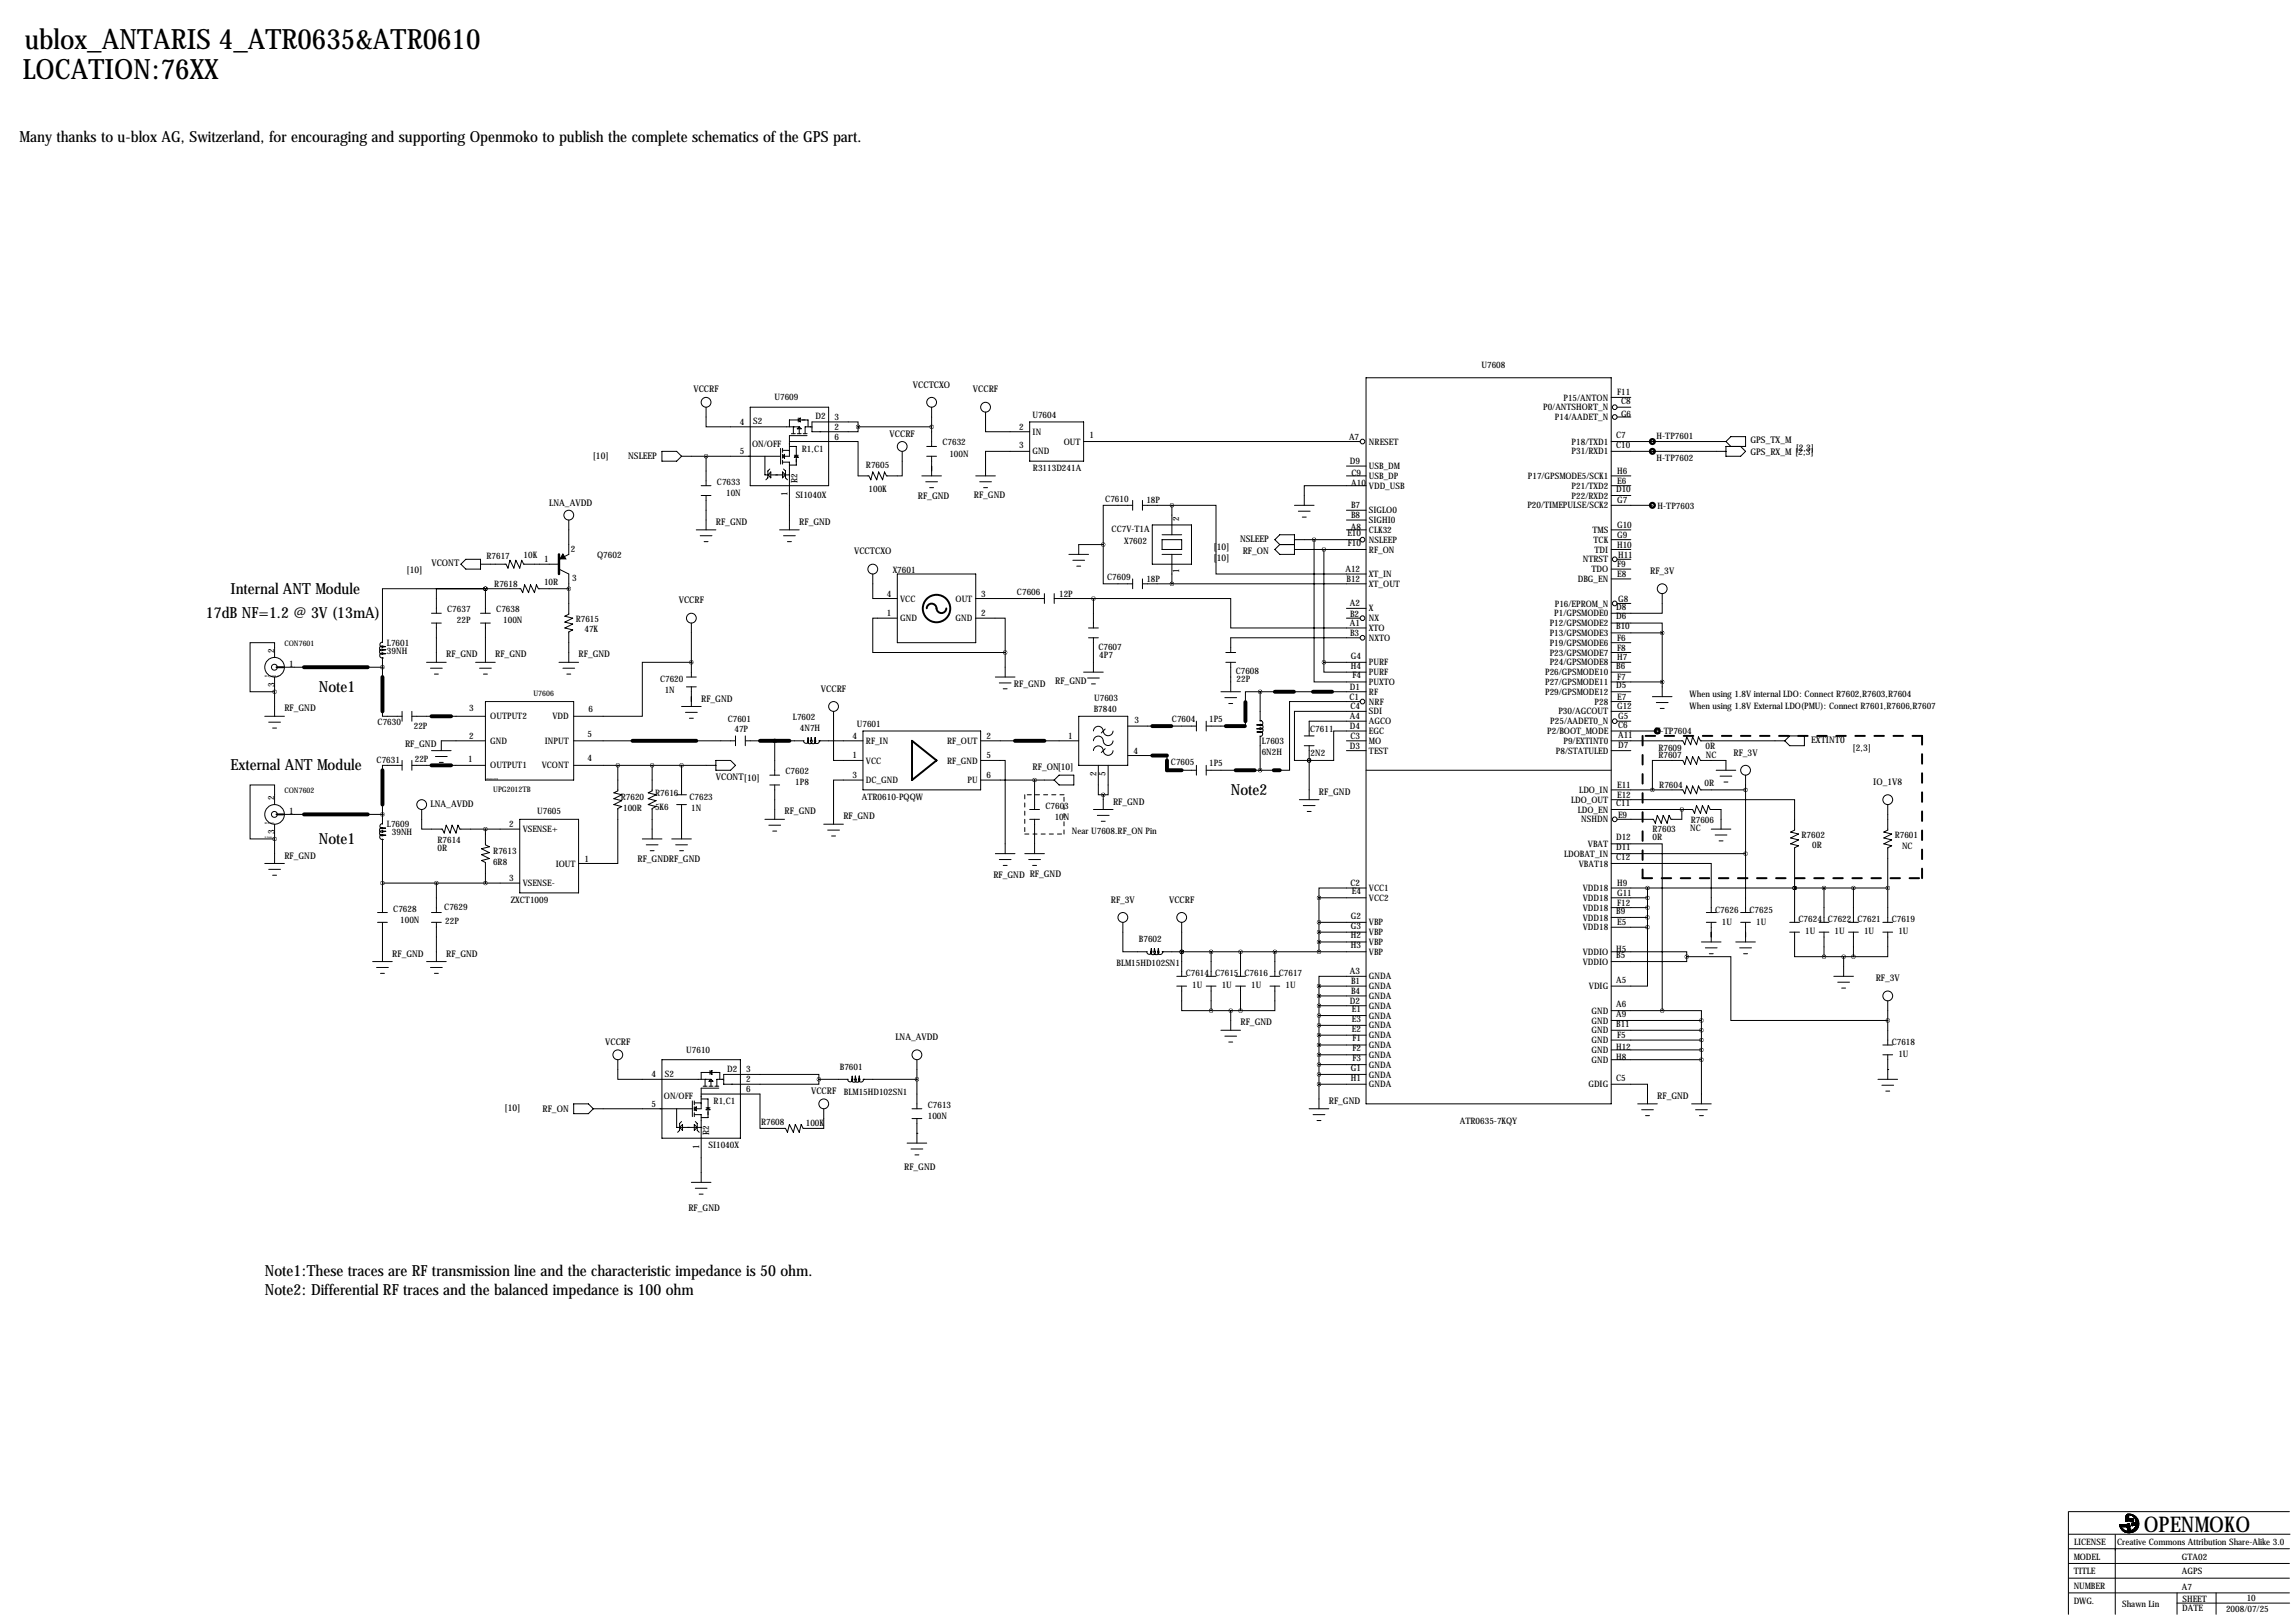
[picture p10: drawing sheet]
<svg xmlns="http://www.w3.org/2000/svg" width="594mm" height="419mm" viewBox="0 0 594 419" stroke-linecap="round" stroke-linejoin="round" font-family="sans-serif">
<defs><g id="words">
<g font-size="7.3">
<text x="6.4" y="12.7">ublox_ANTARIS 4_ATR0635&amp;ATR0610</text>
<text x="5.9" y="20.6">LOCATION:76XX</text>
</g>
<text font-size="5.6" x="555.2" y="396.5">OPENMOKO</text>
<g font-size="4">
<text x="5.1" y="36.8">Many thanks to u-blox AG, Switzerland, for encouraging and supporting Openmoko to publish the complete schematics of the GPS part.</text>
<text x="59.7" y="153.7">Internal ANT Module</text>
<text x="53.3" y="160">17dB NF=1.2 @ 3V (13mA)</text>
<text x="82.5" y="179.1">Note1</text>
<text x="59.7" y="199.4">External ANT Module</text>
<text x="318.8" y="205.7">Note2</text>
<text x="82.5" y="218.4">Note1</text>
<text x="68.6" y="330.2">Note1:These traces are RF transmission line and the characteristic impedance is 50 ohm.</text>
<text x="68.6" y="335.3">Note2: Differential RF traces and the balanced impedance is 100 ohm</text>
</g>
<g font-size="2.4">
<text x="179.6" y="101.6">VCCRF</text>
<text x="236.5" y="100.3">VCCTCXO</text>
<text x="252" y="101.6">VCCRF</text>
<text x="230.4" y="113">VCCRF</text>
<text x="153.6" y="118.8">[10]</text>
<text x="162.7" y="118.9">NSLEEP</text>
<text x="453.4" y="114.7">GPS_TX_M</text>
<text x="453.4" y="117.9">GPS_RX_M[2,3]</text>
<text x="465.1" y="116.6">[2,3]</text>
<text x="142.3" y="131.1">LNA_AVDD</text>
<text x="237.7" y="129.3">RF_GND</text>
<text x="252.2" y="129">RF_GND</text>
<text x="185.4" y="135.9">RF_GND</text>
<text x="207" y="135.9">RF_GND</text>
<text x="221.2" y="143.5">VCCTCXO</text>
<text x="314.3" y="142.3">[10]</text>
<text x="321.2" y="140.3">NSLEEP</text>
<text x="321.9" y="143.4">RF_ON</text>
<text x="105.3" y="148.4">[10]</text>
<text x="111.8" y="146.4">VCONT</text>
<text x="314.3" y="145.3">[10]</text>
<text x="427.4" y="148.6">RF_3V</text>
<text x="175.8" y="156.2">VCCRF</text>
<text x="115.6" y="170.2">RF_GND</text>
<text x="128.3" y="170.2">RF_GND</text>
<text x="149.9" y="170.2">RF_GND</text>
<text x="212.6" y="179.1">VCCRF</text>
<text x="262.6" y="177.8">RF_GND</text>
<text x="273.3" y="177">RF_GND</text>
<text x="73.7" y="184.1">RF_GND</text>
<text x="181.6" y="181.6">RF_GND</text>
<text x="104.9" y="193.3">RF_GND</text>
<text x="449" y="195.6">RF_3V</text>
<text x="469.1" y="192.4">EXTINT0</text>
<text x="479.9" y="194.3">[2,3]</text>
<text x="185.4" y="201.9">VCONT[10]</text>
<text x="267.5" y="199.4">RF_ON[10]</text>
<text x="485.2" y="203.2">IO_1V8</text>
<text x="111.5" y="208.8">LNA_AVDD</text>
<text x="288.3" y="208.3">RF_GND</text>
<text x="341.6" y="205.7">RF_GND</text>
<text x="203.2" y="210.8">RF_GND</text>
<text x="218.4" y="212.1">RF_GND</text>
<text x="73.7" y="222.2">RF_GND</text>
<text x="165.1" y="223">RF_GNDRF_GND</text>
<text x="257.3" y="227.3">RF_GND RF_GND</text>
<text x="287.7" y="233.7">RF_3V</text>
<text x="302.8" y="233.7">VCCRF</text>
<text x="101.6" y="247.6">RF_GND</text>
<text x="115.6" y="247.6">RF_GND</text>
<text x="485.8" y="254">RF_3V</text>
<text x="231.9" y="269.2">LNA_AVDD</text>
<text x="321.3" y="265.4">RF_GND</text>
<text x="156.8" y="270.5">VCCRF</text>
<text x="130.7" y="287.7">[10]</text>
<text x="140.5" y="287.8">RF_ON</text>
<text x="210.1" y="283.2">VCCRF</text>
<text x="344.2" y="285.8">RF_GND</text>
<text x="429.3" y="284.5">RF_GND</text>
<text x="234.2" y="302.8">RF_GND</text>
<text x="178.3" y="313.4">RF_GND</text>
</g>
<g font-size="2.3">
<text x="383.7" y="95.3">U7608</text>
<text x="200.6" y="103.6">U7609</text>
<text x="399.7" y="106.2">P0/ANTSHORT_N</text>
<text x="405" y="103.7">P15/ANTON</text>
<text x="418.8" y="102.4">F11</text>
<text x="419.9" y="104.5">C8</text>
<text x="419.9" y="108">G6</text>
<text x="191.6" y="110">4</text>
<text x="195.1" y="109.8">S2</text>
<text x="211.2" y="108.5">D2</text>
<text x="216.2" y="111.3">2</text>
<text x="216.2" y="108.7">3</text>
<text x="216.2" y="113.8">6</text>
<text x="264" y="111.3">2</text>
<text x="267.4" y="108.2">U7604</text>
<text x="267.5" y="112.6">IN</text>
<text x="282.2" y="113.4">1</text>
<text x="349.4" y="113.9">A7</text>
<text x="402.7" y="108.8">P14/AADET_N</text>
<text x="418.6" y="113.4">C7</text>
<text x="429.1" y="113.5">H-TP7601</text>
<text x="191.6" y="117.6">5</text>
<text x="194.8" y="115.6">ON/OFF</text>
<text x="207.7" y="116.9">R1,C1</text>
<text x="244.1" y="115.3">C7632</text>
<text x="245.9" y="118.2">100N</text>
<text x="264" y="115.9">3</text>
<text x="267.5" y="117.6">GND</text>
<text x="275.6" y="115.1">OUT</text>
<text x="354.6" y="115.1">NRESET</text>
<text x="407.1" y="115.1">P18/TXD1</text>
<text x="407.1" y="117.6">P31/RXD1</text>
<text x="418.6" y="115.9">C10</text>
<text x="429.1" y="119.4">H-TP7602</text>
<text x="185.7" y="125.5">C7633</text>
<text x="206.5" y="125" transform="rotate(-90 206.5 125)">R2</text>
<text x="224.3" y="121.2">R7605</text>
<text x="267.6" y="122">R3113D241A</text>
<text x="349.7" y="120.1">D9</text>
<text x="350" y="125.7">A10</text>
<text x="350" y="123.2">C9</text>
<text x="354.6" y="124">USB_DP</text>
<text x="354.6" y="121.5">USB_DM</text>
<text x="395.7" y="124">P17/GPSMODE5/SCK1</text>
<text x="418.8" y="125.2">E6</text>
<text x="418.8" y="122.7">H6</text>
<text x="188.1" y="128.4">10N</text>
<text x="204" y="128.4" transform="rotate(-90 204 128.4)">1</text>
<text x="206.1" y="128.9">SI1040X</text>
<text x="225" y="127.3">100K</text>
<text x="286.3" y="129.9">C7610</text>
<text x="296.9" y="130.3">18P</text>
<text x="349.9" y="131.6">B7</text>
<text x="354.6" y="126.5">VDD_USB</text>
<text x="395.6" y="131.6">P20/TIMEPULSE/SCK2</text>
<text x="407.1" y="129.1">P22/RXD2</text>
<text x="407.1" y="126.5">P21/TXD2</text>
<text x="418.6" y="127.3">D10</text>
<text x="418.8" y="130.3">G7</text>
<text x="429.3" y="131.8">H-TP7603</text>
<text x="287.9" y="137.8">CC7V-T1A</text>
<text x="305.4" y="134.9" transform="rotate(-90 305.4 134.9)">2</text>
<text x="349.9" y="137.2">A8</text>
<text x="349.9" y="134.1">B8</text>
<text x="354.6" y="138">CLK32</text>
<text x="354.6" y="132.9">SIGLO0</text>
<text x="354.6" y="135.4">SIGHI0</text>
<text x="412.5" y="138">TMS</text>
<text x="418.8" y="136.7">G10</text>
<text x="147.8" y="143">2</text>
<text x="291.2" y="140.7">X7602</text>
<text x="349" y="138.8">E10</text>
<text x="349.1" y="141.3">F10</text>
<text x="354.6" y="140.5">NSLEEP</text>
<text x="354.6" y="143">RF_ON</text>
<text x="412.7" y="140.5">TCK</text>
<text x="413" y="143">TDI</text>
<text x="418.8" y="139.2">G9</text>
<text x="418.8" y="141.7">H10</text>
<text x="126" y="144.8">R7617</text>
<text x="135.6" y="144.4">10K</text>
<text x="141" y="145.5">1</text>
<text x="154.7" y="144.5">Q7602</text>
<text x="231.2" y="148.3">X7601</text>
<text x="305.4" y="148.3" transform="rotate(-90 305.4 148.3)">1</text>
<text x="348.5" y="148.1">A12</text>
<text x="354.6" y="149.4">XT_IN</text>
<text x="410" y="145.6">NTRST</text>
<text x="412.2" y="148.1">TDO</text>
<text x="418.8" y="149.4">E8</text>
<text x="418.8" y="146.8">F9</text>
<text x="419.1" y="144.4">H11</text>
<text x="128" y="151.9">R7618</text>
<text x="140.9" y="151.5">10R</text>
<text x="148.2" y="150.5">3</text>
<text x="229.7" y="154.4">4</text>
<text x="233.2" y="155.7">VCC</text>
<text x="247.5" y="155.7">OUT</text>
<text x="254.2" y="154.4">3</text>
<text x="263.4" y="154">C7606</text>
<text x="274.3" y="154.4">12P</text>
<text x="286.8" y="150.2">C7609</text>
<text x="296.9" y="150.6">18P</text>
<text x="348.7" y="150.6">B12</text>
<text x="354.6" y="151.9">XT_OUT</text>
<text x="408.7" y="150.7">DBG_EN</text>
<text x="419.1" y="155.9">G8</text>
<text x="115.8" y="158.5">C7637</text>
<text x="118.4" y="161.4">22P</text>
<text x="128.5" y="158.5">C7638</text>
<text x="130.3" y="161.4">100N</text>
<text x="149.1" y="161">R7615</text>
<text x="229.7" y="159.5">1</text>
<text x="233.2" y="160.8">GND</text>
<text x="247.5" y="160.8">GND</text>
<text x="254.2" y="159.5">2</text>
<text x="349.7" y="157">A2</text>
<text x="349.7" y="159.7">B2</text>
<text x="354.6" y="158.3">X</text>
<text x="354.6" y="160.8">NX</text>
<text x="402.6" y="159.6">P1/GPSMODE0</text>
<text x="402.7" y="157">P16/EPROM_N</text>
<text x="418.6" y="160.4">D6</text>
<text x="418.6" y="157.8">D8</text>
<text x="100.2" y="167.1">L7601</text>
<text x="151.4" y="163.7">47K</text>
<text x="349.7" y="162.1">A1</text>
<text x="349.7" y="164.7">B3</text>
<text x="354.6" y="163.4">XTO</text>
<text x="354.6" y="165.9">NXTO</text>
<text x="401.4" y="164.6">P13/GPSMODE3</text>
<text x="401.4" y="162.1">P12/GPSMODE2</text>
<text x="401.4" y="167.2">P19/GPSMODE6</text>
<text x="418.6" y="162.9">B10</text>
<text x="418.8" y="165.9">F6</text>
<text x="71.1" y="168.9" transform="rotate(-90 71.1 168.9)">2</text>
<text x="74.9" y="172.7">1</text>
<text x="100.2" y="169.3">39NH</text>
<text x="284.5" y="168.1">C7607</text>
<text x="284.7" y="170.3">4P7</text>
<text x="349.9" y="170.5">G4</text>
<text x="349.9" y="173.1">H4</text>
<text x="354.6" y="172.3">PURF</text>
<text x="401.4" y="169.7">P23/GPSMODE7</text>
<text x="401.4" y="172.3">P24/GPSMODE8</text>
<text x="418.6" y="173.1">B6</text>
<text x="418.8" y="168.4">F8</text>
<text x="418.8" y="170.9">H7</text>
<text x="71.1" y="177.7" transform="rotate(-90 71.1 177.7)">3</text>
<text x="171" y="176.5">C7620</text>
<text x="172.2" y="179.4">1N</text>
<text x="320.1" y="174.5">C7608</text>
<text x="320.3" y="176.6">22P</text>
<text x="349.7" y="178.6">D1</text>
<text x="350.3" y="175.6">F4</text>
<text x="354.6" y="179.9">RF</text>
<text x="354.6" y="177.3">PUXTO</text>
<text x="354.6" y="174.8">PURF</text>
<text x="400.2" y="174.8">P26/GPSMODE10</text>
<text x="400.2" y="179.9">P29/GPSMODE12</text>
<text x="400.2" y="177.3">P27/GPSMODE11</text>
<text x="418.6" y="178.1">D5</text>
<text x="418.8" y="176">F7</text>
<text x="121.5" y="184">3</text>
<text x="152.4" y="184.4">6</text>
<text x="283.3" y="184.2">B7840</text>
<text x="283.4" y="181.4">U7603</text>
<text x="349.5" y="181.3">C1</text>
<text x="349.8" y="183.6">C4</text>
<text x="354.6" y="182.4">NRF</text>
<text x="354.6" y="185">SDI</text>
<text x="403.6" y="185">P30/AGCOUT</text>
<text x="413" y="182.4">P28</text>
<text x="418.8" y="181.1">E7</text>
<text x="418.8" y="183.6">G12</text>
<text x="437.6" y="180.3">When using 1.8V internal LDO: Connect R7602,R7603,R7604</text>
<text x="437.6" y="183.6">When using 1.8V External LDO(PMU): Connect R7601,R7606,R7607</text>
<text x="97.8" y="187.8">C7630</text>
<text x="107.2" y="188.7">22P</text>
<text x="121.5" y="191.3">2</text>
<text x="127" y="186.2">OUTPUT2</text>
<text x="143.1" y="186.2">VDD</text>
<text x="152.1" y="190.8">5</text>
<text x="188.5" y="186.8">C7601</text>
<text x="190.2" y="189.5">47P</text>
<text x="205.4" y="186.3">L7602</text>
<text x="207.2" y="189.2">4N7H</text>
<text x="220.8" y="191.3">4</text>
<text x="221.9" y="188.2">U7601</text>
<text x="255.5" y="191.3">2</text>
<text x="276.7" y="191.3">1</text>
<text x="293.9" y="187">3</text>
<text x="303.5" y="186.8">C7604</text>
<text x="313.2" y="186.9">1P5</text>
<text x="339.4" y="189.5">C7611</text>
<text x="349.7" y="186.2">A4</text>
<text x="349.7" y="188.7">D4</text>
<text x="349.8" y="191.3">C3</text>
<text x="354.6" y="187.5">AGCO</text>
<text x="354.6" y="190">EGC</text>
<text x="400.7" y="190">P2/BOOT_MODE</text>
<text x="401.5" y="187.5">P25/AADET0_N</text>
<text x="419.1" y="191.1">A11</text>
<text x="419.1" y="188.6">C6</text>
<text x="419.1" y="186.2">G5</text>
<text x="428.7" y="189.9">H-TP7604</text>
<text x="97.6" y="197.6">C7631</text>
<text x="107.4" y="197.2">22P</text>
<text x="121.2" y="197.4">1</text>
<text x="127" y="192.6">GND</text>
<text x="141.1" y="192.6">INPUT</text>
<text x="152.1" y="197.1">4</text>
<text x="220.8" y="196.3">1</text>
<text x="224.3" y="197.7">VCC</text>
<text x="224.3" y="192.6">RF_IN</text>
<text x="245.3" y="192.6">RF_OUT</text>
<text x="245.3" y="197.7">RF_GND</text>
<text x="255.5" y="196.3">5</text>
<text x="293.6" y="195.1">4</text>
<text x="303.3" y="198">C7605</text>
<text x="326.8" y="192.6">L7603</text>
<text x="326.8" y="195.3">6N2H</text>
<text x="339.5" y="195.7">2N2</text>
<text x="349.7" y="193.8">D3</text>
<text x="354.6" y="192.6">MO</text>
<text x="354.6" y="195.1">TEST</text>
<text x="403" y="195.1">P8/STATULED</text>
<text x="405" y="192.6">P9/EXTINT0</text>
<text x="419.1" y="193.6">D7</text>
<text x="429.5" y="196.2">R7607</text>
<text x="429.5" y="194.3">R7609</text>
<text x="441.7" y="193.9">0R</text>
<text x="441.8" y="196.3">NC</text>
<text x="127" y="198.9">OUTPUT1</text>
<text x="140.3" y="198.9">VCONT</text>
<text x="203.5" y="200.4">C7602</text>
<text x="206" y="203.3">1P8</text>
<text x="220.8" y="201.4">3</text>
<text x="224.3" y="202.7">DC_GND</text>
<text x="250.6" y="202.7">PU</text>
<text x="255.5" y="201.4">6</text>
<text x="284" y="200.8" transform="rotate(-90 284 200.8)">2</text>
<text x="286.3" y="200.8" transform="rotate(-90 286.3 200.8)">5</text>
<text x="313.2" y="198.4">1P5</text>
<text x="418.8" y="204">E11</text>
<text x="429.8" y="204">R7604</text>
<text x="441.5" y="203.5">0R</text>
<text x="71.1" y="207" transform="rotate(-90 71.1 207)">2</text>
<text x="160.8" y="207">R7620</text>
<text x="161.4" y="209.9">100R</text>
<text x="169.7" y="209.5">5K6</text>
<text x="169.7" y="206.1">R7616</text>
<text x="178.6" y="207">C7623</text>
<text x="179" y="209.9">1N</text>
<text x="223.2" y="207.1">ATR0610-PQQW</text>
<text x="270.8" y="209.3">C7603</text>
<text x="406.9" y="207.8">LDO_OUT</text>
<text x="409" y="205.3">LDO_IN</text>
<text x="418.6" y="208.6">C11</text>
<text x="418.8" y="206.5">E12</text>
<text x="71.1" y="215.8" transform="rotate(-90 71.1 215.8)">3</text>
<text x="74.9" y="210.8">1</text>
<text x="100.2" y="214.1">L7609</text>
<text x="131.9" y="214.1">2</text>
<text x="135.4" y="215.4">VSENSE+</text>
<text x="139.1" y="210.8">U7605</text>
<text x="273.2" y="212.2">10N</text>
<text x="277.6" y="215.9">Near U7608.RF_ON Pin</text>
<text x="408.7" y="210.4">LDO_EN</text>
<text x="409.6" y="212.9">NSHDN</text>
<text x="419.1" y="211.7">E9</text>
<text x="428" y="215.4">R7603</text>
<text x="437.8" y="215.2">NC</text>
<text x="437.9" y="213.1">R7606</text>
<text x="101.5" y="216.2">39NH</text>
<text x="113.3" y="218.2">R7614</text>
<text x="113.3" y="220.3">0R</text>
<text x="127.8" y="221">R7613</text>
<text x="405.1" y="221.8">LDOBAT_IN</text>
<text x="411.3" y="219.2">VBAT</text>
<text x="418.6" y="220.1">D11</text>
<text x="418.6" y="217.5">D12</text>
<text x="428" y="217.5">0R</text>
<text x="466.6" y="216.9">R7602</text>
<text x="469.4" y="219.5">0R</text>
<text x="490.7" y="216.9">R7601</text>
<text x="492.6" y="219.8">NC</text>
<text x="127.7" y="223.9">6R8</text>
<text x="144" y="224.3">IOUT</text>
<text x="151.4" y="223">1</text>
<text x="408.9" y="224.3">VBAT18</text>
<text x="418.6" y="222.6">C12</text>
<text x="131.9" y="228.1">3</text>
<text x="132.3" y="233.8">ZXCT1009</text>
<text x="135.4" y="229.4">VSENSE-</text>
<text x="349.8" y="229.4">C2</text>
<text x="350.2" y="231.5">E4</text>
<text x="354.6" y="230.7">VCC1</text>
<text x="354.6" y="233.2">VCC2</text>
<text x="410" y="233.2">VDD18</text>
<text x="410" y="230.7">VDD18</text>
<text x="418.8" y="231.9">G11</text>
<text x="418.8" y="229.4">H9</text>
<text x="101.9" y="236">C7628</text>
<text x="103.7" y="238.8">100N</text>
<text x="115.1" y="235.5">C7629</text>
<text x="115.3" y="239.3">22P</text>
<text x="349.9" y="237.8">G2</text>
<text x="354.6" y="239.6">VBP</text>
<text x="410" y="238.3">VDD18</text>
<text x="410" y="235.8">VDD18</text>
<text x="418.6" y="236.6">B9</text>
<text x="418.8" y="239.5">E5</text>
<text x="418.8" y="234.4">F12</text>
<text x="444.3" y="236.2">C7626</text>
<text x="446" y="239.4">1U</text>
<text x="453.2" y="236.2">C7625</text>
<text x="454.9" y="239.4">1U</text>
<text x="465.9" y="238.8">C7624 C7622 C7621</text>
<text x="490" y="238.8">C7619</text>
<text x="295" y="243.9">B7602</text>
<text x="349.9" y="240.4">G3</text>
<text x="349.9" y="242.9">H2</text>
<text x="349.9" y="245.5">H3</text>
<text x="354.6" y="242.1">VBP</text>
<text x="354.6" y="244.6">VBP</text>
<text x="410" y="240.8">VDD18</text>
<text x="467.6" y="241.9">1U</text>
<text x="475.2" y="241.9">1U</text>
<text x="482.8" y="241.9">1U</text>
<text x="491.7" y="241.9">1U</text>
<text x="289.2" y="249.9">BLM15HD102SN1</text>
<text x="354.6" y="247.2">VBP</text>
<text x="410" y="249.7">VDDIO</text>
<text x="410" y="247.2">VDDIO</text>
<text x="418.6" y="248">B5</text>
<text x="418.6" y="246.4">H5</text>
<text x="307.1" y="252.7">C7614 C7615 C7616</text>
<text x="308.8" y="255.9">1U</text>
<text x="316.4" y="255.9">1U</text>
<text x="324.1" y="255.9">1U</text>
<text x="331.2" y="252.7">C7617</text>
<text x="332.9" y="255.9">1U</text>
<text x="349.7" y="252.2">A3</text>
<text x="349.9" y="254.8">B1</text>
<text x="349.9" y="257.3">B4</text>
<text x="354.6" y="253.5">GNDA</text>
<text x="354.6" y="256.1">GNDA</text>
<text x="411.6" y="256.1">VDIG</text>
<text x="418.6" y="254.3">A5</text>
<text x="349.7" y="259.8">D2</text>
<text x="350.2" y="262">E1</text>
<text x="354.6" y="258.6">GNDA</text>
<text x="354.6" y="261.2">GNDA</text>
<text x="354.6" y="263.7">GNDA</text>
<text x="412.2" y="262.4">GND</text>
<text x="418.6" y="260.7">A6</text>
<text x="418.6" y="263.2">A9</text>
<text x="350.2" y="267">E2</text>
<text x="350.2" y="264.5">E3</text>
<text x="350.3" y="269.6">F1</text>
<text x="354.6" y="268.8">GNDA</text>
<text x="354.6" y="266.2">GNDA</text>
<text x="412.2" y="265">GND</text>
<text x="412.2" y="267.5">GND</text>
<text x="418.6" y="265.8">B11</text>
<text x="418.8" y="268.7">F5</text>
<text x="177.8" y="272.5">U7610</text>
<text x="350.3" y="272.1">F2</text>
<text x="350.3" y="274.7">F3</text>
<text x="354.6" y="271.3">GNDA</text>
<text x="354.6" y="273.9">GNDA</text>
<text x="412.2" y="270">GND</text>
<text x="412.2" y="275.1">GND</text>
<text x="412.2" y="272.6">GND</text>
<text x="418.6" y="274.3">H8</text>
<text x="418.6" y="271.8">H12</text>
<text x="490" y="270.5">C7618</text>
<text x="491.7" y="273.6">1U</text>
<text x="168.7" y="278.9">4</text>
<text x="172.2" y="278.7">S2</text>
<text x="188.4" y="277.4">D2</text>
<text x="193.3" y="280.2">2</text>
<text x="193.3" y="277.6">3</text>
<text x="217.5" y="276.9">B7601</text>
<text x="349.9" y="277.2">G1</text>
<text x="349.9" y="279.7">H1</text>
<text x="354.6" y="276.4">GNDA</text>
<text x="354.6" y="278.9">GNDA</text>
<text x="354.6" y="281.5">GNDA</text>
<text x="411.4" y="281.5">GDIG</text>
<text x="418.6" y="279.7">C5</text>
<text x="168.7" y="286.5">5</text>
<text x="172" y="284.5">ON/OFF</text>
<text x="184.8" y="285.8">R1,C1</text>
<text x="193.3" y="282.7">6</text>
<text x="218.6" y="283.5">BLM15HD102SN1</text>
<text x="240.3" y="286.8">C7613</text>
<text x="183.7" y="293.9" transform="rotate(-90 183.7 293.9)">R2</text>
<text x="197.1" y="291.2">R7608</text>
<text x="208.7" y="291.6">100K</text>
<text x="240.3" y="289.6">100N</text>
<text x="378.1" y="290.9">ATR0635-7KQY</text>
<text x="181.1" y="297.4" transform="rotate(-90 181.1 297.4)">1</text>
<text x="183.5" y="297.3">SI1040X</text>
<text x="537.2" y="400">LICENSE</text>
<text x="548.4" y="400">Creative Commons Attribution Share-Alike 3.0</text>
<text x="537.1" y="407.5">TITLE</text>
<text x="537.1" y="403.7">MODEL</text>
<text x="565.2" y="407.4">AGPS</text>
<text x="565.2" y="403.9">GTA02</text>
<text x="537.1" y="411.3">NUMBER</text>
<text x="565.2" y="411.5">A7</text>
<text x="537.1" y="415.1">DWG.</text>
<text x="549.7" y="416.1">Shawn Lin</text>
<text x="565.2" y="417.1">DATE</text>
<text x="565.3" y="414.6">SHEET</text>
<text x="576.6" y="417.3">2008/07/25</text>
<text x="581.9" y="414.5">10</text>
</g>
<g font-size="2">
<text x="73.7" y="167.1">CON7601</text>
<text x="138.2" y="180.1">U7606</text>
<text x="73.7" y="205.2">CON7602</text>
<text x="127.8" y="205">UPG2012TB</text>
</g>
<g font-size=".7">
<text x="68.6" y="175.3">RCA_JACK_2</text>
<text x="125.7" y="201.9">UPG2012TB</text>
<text x="68.6" y="213.4">RCA-S25</text>
<text x="68.6" y="216.9">6.5mm</text>
</g>
</g></defs>
<path d="M78.7 172.7h16.5M99.1 175.3v8.8M99.1 199.4v8.9M111.8 198.1h5M111.8 185.4h5M163.8 191.8h16.5M196.8 191.8h7.7M262.9 191.8h7.6M78.7 210.8h16.5" fill="none" stroke="#000" stroke-width="1"/>
<path d="M330.2 179.1h15.2M298.4 188h7.7M298.4 195.6h3.9M302.3 199.4h3.8M302.3 199.4v-2.6M317.5 188h5.1M320 199.4h11.5M322.6 186.7v-5.1" fill="none" stroke="#000" stroke-width="1" stroke-dasharray="4.9 4.9"/>
<path d="M425.4 190.5v36.8M497.8 190.5h-72.4M425.4 227.3h72.4M497.8 227.3v-36.8" fill="none" stroke="#000" stroke-width=".51" stroke-dasharray="2.5 2.5"/>
<path d="M265.4 205.7v10.2M265.4 215.9h10.2M275.6 215.9v-10.2M275.6 205.7h-10.2" fill="none" stroke="#000" stroke-width=".26" stroke-dasharray="1.1 1.1"/>
<g fill="none" stroke="#000" stroke-width=".26">
<path d="M353.8 97.8h63.5v188h-63.5zM171.4 116.8h3.9l1.2 1.3-1.2 1.3h-3.9zM176.5 118.1h25.7M182.9 105.4v5.1h24.1M182.9 118.1v7.6M194.3 105.4h20.3v20.3h-20.3zM198.1 118.1v4.8h6.4M202.2 116.1v4M202.7 119.6h1.8v17.6M202.7 116.1v1M202.7 117.6v1M202.7 119.1v1"/>
<path d="M202.7 116.6h1.8M203.2 117.6v1l-.5-.5zM204.5 114.3h17.7v8.9h2.8l.6 1 .5-2 1 2 .5-2 1 2 .5-2 .5 1h4.1v-6.4M204.5 110.5v-1.8h4.8v1.8M204.5 115.6h1.7v4.8h-1.7M205 112.3h1M205.5 110.5v1.8M205.7 117.9h1.1M206.2 117.9l.6 .5h-1.1zM206.5 112.3h1M206.5 111l.5-.5 .5 .5zM206.8 108.2v1"/>
<path d="M207 110.5v1.8M207.3 108.2v1l-.5-.5zM208 112.3h1M209 112.8h-4.5v5.3h-1.8M210.3 109.2h11.9v2.6h-11.9zM210.3 110.5h-1.8v1.8M222.2 110.5h19.1M240 118.1h2.6M240 115.6h2.6M241.3 105.4v10.2M241.3 118.1v5.1M255.3 106.7v5.1h11.4"/>
<path d="M266.7 116.8h-11.4v6.4M266.7 109.2h14v10.2h-14zM280.7 114.3h71.6M417.3 114.3h29.7M417.3 116.8h29.7M417.3 102.9h5.1M418.8 105.4h3.6M418.8 107.9h3.6M428 114.3h.1M428 116.8h.1M447 114.3l1.3-1.3h3.8v2.6h-5.1v2.5h3.8l1.3-1.3-1.3-1.2M447 114.3l1.3 1.3"/>
<path d="M147.3 134.6v8.9l-2.5 1.3M180.3 137.2h5.1M181.4 138.7h3M181.6 125.7h2.5M181.6 128.3h2.5M182.9 128.3v8.9M198.9 122.9l.7-.7v1.5zM199.4 121.4l-.5 .5v1.8l-.5 .5M201.9 137.2h5.1M202.7 122.2l.8 .7-.8 .8zM202.9 121.4l.6 .5v1.8l.5 .5M202.9 138.7h3.1"/>
<path d="M238.8 123.2h5M239.8 124.7h3M240.8 126.2h1M252.7 123.2h5.1M253.7 124.7h3.1M254.8 126.2h1M293.4 130.8h-7.6v10.2M293.4 129.5v2.6M295.9 130.8h7.6M295.9 129.5v2.6M298.4 135.9h10.2v10.2h-10.2zM301 139.7h5.1v2.5h-5.1z"/>
<path d="M301 138.4h5.1M303.5 130.8h11.5v17.8h38.8M303.5 130.8v7.6M330.2 139.7l1.3-1.3h3.8v5.1h-3.8l-1.3-1.3 1.3-1.2zM335.3 139.7h17M335.3 130.8h5.1M336.3 132.3h3M337.3 133.9h1M340.4 139.7v36.8h13.4M348.7 137.2h5.1M348.7 132.1h5.1M348.7 134.6h5.1"/>
<path d="M348.7 123.2h5.1M348.7 120.6h5.1M353.8 125.7h-16v5.1M417.3 137.2h5.1M417.3 125.7h5.1M417.3 123.2h5.1M417.3 128.3h5.1M417.3 139.7h5.1M417.3 130.8h10.7M111.8 158.8h2.5M119.4 146.1l1.2-1.3h3.9v2.5h-3.9zM124.5 158.8h2.5"/>
<path d="M124.5 146.1h6.6l.5 1 .5-2.1 1 2.1 .5-2.1 1 2.1 .5-2.1 .5 1.1h9.2M125.7 152.4h-26.6v14M125.7 152.4h.1M125.7 152.4h-12.7v6.4M125.7 152.4v6.4M125.7 152.4h9.2l.5 1 .5-2 1 2 .5-2 1 2 .5-2 .5 1h7.9M144.8 147.3l2.5 1.3v10.4l-1 .5 2 .5-2 1 2 .5-2 1.1 2 .5-1 .5v7.8M182.4 140.2h1M204 140.2h1M226.1 148.6v6.3h6.3M232.4 148.6h20.3v17.8h-20.3zM252.6 154.9h17.9"/>
<path d="M270.5 153.7v2.5M273 154.9h10.2M273 153.7v2.5M276.9 143.5h5M277.9 145h3M278.9 146.6h1M283.2 154.9h35.6v7.7h35M283.2 154.9v7.7M285.8 141v10.1h7.6M285.8 141h-6.4v2.5M293.4 149.9v2.5M295.9 151.1h57.9"/>
<path d="M295.9 149.9v2.5M301 143.5h5.1M303.5 143.5v7.6M331.5 141h3.8M335.3 142.2h18.5M342.9 142.2v29.2M348.7 157.5h5.1M417.3 149.9h5.1M417.3 147.3h5.1M417.3 142.2h5.1M418.8 156.2h3.6M418.8 144.8h3.6"/>
<path d="M430.5 153.7v5.1h-13.2M71.1 170.2v-3.8h-6.3v12.7h6.3M71.1 175.3v10.1M73.7 172.7h25.4M99.1 166.2a.66 .66 0 0 0-.7 .7 .66 .66 0 0 0 .7 .6l.8-.1-.9-.2a.61 .61 0 0 0-.7 .7 .61 .61 0 0 0 .8 .5l.8-.2-.8-.1M99.1 170.3h.1M99.1 172.7v12.7h5M99.1 172.7h.1M99.1 170.2v2.5M99.1 168.1a.66 .66 0 0 0-.8 .6 .66 .66 0 0 0 .7 .7l.9-.2-.8-.1M99.1 169a.66 .66 0 0 0-.8 .6 .66 .66 0 0 0 .8 .7M110.5 171.4h5.1"/>
<path d="M111.5 173h3.1M111.8 161.3h2.5M112.5 174.5h1M113 161.3v10.1M123.2 171.4h5.1M124.2 173h3.1M124.5 161.3h2.5M125.2 174.5h1M125.7 161.3v10.1M144.8 171.4h5.1M145.8 173h3M146.8 174.5h1"/>
<path d="M177.8 175.3h2.5M177.8 177.8h2.5M179.1 171.4h-12.7v14h-17.8M179.1 171.4h.1M179.1 161.3v14M179.1 177.8v5.1M232.4 160h-6.3v8.9h34.2M252.6 160h7.7v8.9M257.8 175.3h5.1M258.8 176.8h3.1M259.8 178.3h1.1M260.3 168.9v6.4"/>
<path d="M280.7 174h5.1M281.7 175.5h3M281.9 162.6h2.6M281.9 165.1h2.6M282.7 177h1M283.2 165.1v8.9M316.2 179.1h5.1M317.5 168.9h2.5M317.5 171.4h2.5M318.8 171.4v7.7M326.4 179.1h-3.8v8.9h-10.2M326.4 179.1h27.4"/>
<path d="M326.4 179.1v7.6M342.9 171.4v2.6h10.9M342.9 171.4h10.9M348.7 160h3.6M352.3 165.1h-33.5v3.8M417.3 161.3h13.2v2.5M417.3 174h5.1M417.3 163.8h13.2M417.3 179.1h5.1M417.3 176.5h13.2M417.3 166.4h5.1M417.3 168.9h5.1"/>
<path d="M417.3 171.4h5.1M430.5 163.8v16.5M68.6 185.4h5.1M69.6 186.9h3M70.6 188.5h1M104.1 198.1h-5v12.7M104.1 184.1v2.6M104.1 196.8v2.6M106.7 198.1h19M106.7 185.4h19M106.7 184.1v2.6M106.7 196.8v2.6"/>
<path d="M111.8 194.3h5M112.8 195.8h3M113.8 197.4h1M125.7 191.8h-11.4v2.5M125.7 181.6h22.9v20.3h-22.9zM148.6 191.8h41.9M148.6 198.1h36.8M160 198.1v6.6l-1 .5 2 .5-2 1.1 2 .5-2 1 2 .5-1 .5v14.2h-10.1M168.9 198.1v6.6l-1 .5 2 .5-2 1.1 2 .5-2 1 2 .5-1 .5v7.9M176.5 198.1v7.6M176.5 182.9h5.1M177.5 184.4h3.1"/>
<path d="M178.6 185.9h1M185.4 196.8h3.8l1.3 1.3-1.3 1.3h-3.8zM190.5 190.5v2.5M193 191.8h15.3M193 190.5v2.5M200.7 191.8v8.9M210.9 191.7a.66 .66 0 0 0 .7 .8 .66 .66 0 0 0 .6-.7M211 191.7l.1-.8 .2 .9a.64 .64 0 0 1-.7 .7 .64 .64 0 0 1-.6-.7l.1-.9 .2 .9a.61 .61 0 0 1-.5 .7 .61 .61 0 0 1-.7-.7l.2-.8 .1 .8a.66 .66 0 0 1-.6 .6 .66 .66 0 0 1-.7-.6M212.1 191.8h11.4M212.2 191.8h.1M215.9 184.1v12.7h7.6M223.5 189.2h30.5v15.3h-30.5z"/>
<path d="M254 196.8h6.3v24.2M254 191.8h25.4M279.4 185.4h12.7v12.7h-12.7zM283.2 189.2a1.33 1.33 0 0 1 1.5-1.2 1.33 1.33 0 0 1 1.1 1.6 1.27 1.27 0 0 0 1.4 .8 1.27 1.27 0 0 0 1.1-1.2M283.2 191.8a1.33 1.33 0 0 1 1.5-1.2 1.33 1.33 0 0 1 1.1 1.6 1.27 1.27 0 0 0 1.4 .8 1.27 1.27 0 0 0 1.1-1.2M283.2 194.3a1.33 1.33 0 0 1 1.5-1.2 1.33 1.33 0 0 1 1.1 1.6 1.27 1.27 0 0 0 1.4 .8 1.27 1.27 0 0 0 1.1-1.2M284.5 198.1v7.6h1.3M286.3 193.8l-1.1 1M286.3 188.7l-1.1 1M287 198.1v7.6h-1.2M292.1 195.6h10.2v3.8h7.6M292.1 188h17.8"/>
<path d="M309.9 186.7v2.5M309.9 198.1v2.6M312.4 199.4h14M312.4 186.7v2.5M312.4 198.1v2.6M317.2 180.6h3.1M318.3 182.1h1M326.3 187.8l-.8-.1 .9-.2a.66 .66 0 0 1 .8 .7 .66 .66 0 0 1-.8 .6M326.4 186.5h.1M326.4 188.5l-.9 .2 .9 .1M326.4 190.5v8.9M326.4 186.5a.66 .66 0 0 1 .7 .7 .66 .66 0 0 1-.8 .7"/>
<path d="M326.4 188.4a.61 .61 0 0 1 .8 .6 .61 .61 0 0 1-.8 .6M326.4 189.6l-.8-.1 .8-.2a.66 .66 0 0 1 .7 .7 .66 .66 0 0 1-.7 .7M337.8 190.5h2.6M337.8 193h2.6M339.1 196.8h.1M339.1 193v14M348.7 191.8h5.1M348.7 194.3h5.1M352.3 181.6h-18.3v17.8h-7.6M353.8 184.1h-18.5v12.7h3.8M353.8 189.2h-8.4v7.6h-6.3M353.8 199.4h63.5"/>
<path d="M353.8 186.7h-14.7v3.8M417.3 191.8h18.6l.5 1 .5-2 1 2 .5-2 1 2 .5-2 .5 1h21.9M417.3 181.6h5.1M417.3 184.1h5.1M417.3 189.2h12M417.3 194.3h5.1M418.8 186.7h3.6M428 180.3h5.1M429 181.9h3.1M430 183.4h1M444.5 199.4h5.1M447 199.4v-2.6h-6.6l-.5-1-.5 2.1-1-2.1-.5 2.1-1-2.1-.5 2.1-.5-1.1h-7.9v7.7"/>
<path d="M462.3 191.8l1.2-1.3h3.9v2.5h-3.9zM71.1 208.3v-5.1h-6.3v14h6.3M71.1 213.4v10.1M73.7 210.8h25.4M99.1 213.2a.66 .66 0 0 0-.7 .7 .66 .66 0 0 0 .7 .6l.8-.1-.9-.2a.61 .61 0 0 0-.7 .7 .61 .61 0 0 0 .8 .5M99.1 217.3h.1M99.1 210.8h.1M99.1 215.1l.8 .1-.8 .2M99.1 210.8v2.6M99.1 217.2v19M99.1 215a.66 .66 0 0 0-.8 .7 .66 .66 0 0 0 .7 .7l.9-.2-.8-.1M99.1 216a.66 .66 0 0 0-.8 .6 .66 .66 0 0 0 .8 .7"/>
<path d="M109.2 209.5v5.1h5.4l.5 1 .5-2 1 2 .5-2 1 2 .5-2 .5 1h15.5M125.7 214.6v4.1l1 .5-2 .5 2 1-2 .5 2 1-2 .6 1 .5v5.3M134.6 212.1h15.3v19h-15.3zM166.4 217.2h5M167.4 218.7h3M174 217.2h5.1M175 218.7h3.1M175.3 205.7h2.5M175.3 208.3h2.5M176.5 208.3v8.9M198.1 212.1h5.1M199.1 213.6h3.1"/>
<path d="M199.4 200.7h2.5M199.4 203.2h2.5M200.2 215.1h1M200.7 203.2v8.9M213.4 213.4h5M214.4 214.9h3M215.4 216.4h1M223.5 201.9h-7.6v11.5M254 201.9h19M266.7 209.5h2.5M266.7 212.1h2.5M268 201.9v7.6"/>
<path d="M268 212.1v8.9M274.3 200.7h3.8v2.5h-3.8l-1.3-1.3zM283.2 209.5h5.1M284.2 211.1h3.1M285.2 212.6h1.1M285.8 205.7v3.8M336.5 207h5.1M337.6 208.5h3M338.6 210.1h1M417.3 207h47.5v7.9l-1 .5 2 .5-2 1 2 .5-2 1 2 .5-1 .6v19.3M417.3 218.4h13.2v43.2M417.3 209.5h21.1l.5 1.1 .5-2.1 1 2.1 .5-2.1 1.1 2.1 .5-2.1 .5 1h2.8v5.1"/>
<path d="M417.3 204.5h18.6l.5 1 .5-2 1 2 .5-2 1 2 .5-2 .5 1h11.7M435.6 209.5h.1M435.6 209.5v2.6h-2.8l-.5-1-.5 2-1-2-.5 2-1-2-.5 2-.6-1h-9.4M443.2 214.6h5.1M444.2 216.2h3.1M445.3 217.7h1M445.5 200.9h3.1M446.5 202.4h1M452.1 200.7v35.5M488.9 208.3v6.6l-1 .5 2.1 .5-2.1 1 2.1 .5-2.1 1 2.1 .5-1.1 .6v19.3M68.6 223.5h5.1M69.6 225h3"/>
<path d="M70.6 226.6h1M97.8 238.8h2.5M97.8 236.2h2.5M99.1 228.6h35.5M99.1 238.8v10.1M111.8 238.8h2.5M111.8 236.2h2.5M113 228.6v7.6M113 238.8v10.1M168.4 220.2h1M176 220.2h1M257.8 221h5.1"/>
<path d="M258.8 222.5h3.1M259.8 224h1.1M265.4 221h5.1M266.4 222.5h3.1M267.5 224h1M290.8 238.8v7.6h6.4M306.1 238.8v13.9M341.6 232.4h12.2M341.6 238.8h12.2M341.6 232.4v14M353.8 229.9h-12.2v2.5M417.3 223.5h25.9v12.7"/>
<path d="M417.3 237.5h9.4M417.3 229.9h71.6M417.3 221h34.8M417.3 232.4h9.4M417.3 234.9h9.4M426.7 229.9v10.1M442 238.8h2.5M442 236.2h2.5M443.2 238.8v5M450.8 238.8h2.6M450.8 236.2h2.6M452.1 238.8v5"/>
<path d="M463.5 238.8h2.6M464.8 229.9h.1M471.2 238.8h2.5M472.4 229.9v8.9M478.8 238.8h2.5M480.1 229.9v8.9M487.7 238.8h2.5M96.5 248.9h5.1M97.5 250.4h3.1M98.6 252h1M110.5 248.9h5.1M111.5 250.4h3.1"/>
<path d="M112.5 252h1M297 246.4a.66 .66 0 0 0 .7 .6 .66 .66 0 0 0 .6-.6l-.1-.8-.2 .8a.61 .61 0 0 0 .7 .7 .61 .61 0 0 0 .5-.7l-.2-.9-.1 .9M299.8 246.3a.66 .66 0 0 0 .7 .8 .66 .66 0 0 0 .6-.7M299.9 246.3l.1-.8 .2 .9a.66 .66 0 0 1-.7 .7 .66 .66 0 0 1-.6-.7M301 246.4h52.8M301.1 246.4h.1M304.8 252.7h2.5M304.8 255.3h2.5M306.1 246.4h.1M306.1 255.3v6.3h7.6M312.4 252.7h2.6M312.4 255.3h2.6"/>
<path d="M313.7 246.4v6.3M313.7 255.3v6.3M320 252.7h2.6M320 255.3h2.6M321.3 246.4v6.3M321.3 255.3v6.3M328.9 252.7h2.6M328.9 255.3h2.6M330.2 255.3v6.3h-8.9M330.2 246.4v6.3M341.6 255.3h12.2M341.6 257.8h12.2"/>
<path d="M341.6 241.3h12.2M341.6 243.8h12.2M341.6 255.3v31.7M353.8 252.7h-12.2v2.6M417.3 246.4h19.6v1.2M417.3 240h9.4M426.7 240v15.3h-9.4M436.9 247.6h11.4v16.6h40.6M436.9 247.6v1.3h-19.6M440.7 243.8h5.1M441.7 245.4h3.1M442.7 246.9h1"/>
<path d="M449.6 243.8h5.1M450.6 245.4h3M451.6 246.9h1M463.5 241.3h2.6M464.8 241.3v6.3h7.6M471.2 241.3h2.5M472.4 241.3v6.3M472.4 247.6h7.7M475 252.7h5.1M476 254.3h3M477 255.8h1M477.5 247.6v5.1"/>
<path d="M478.8 241.3h2.5M480.1 241.3v6.3M487.7 241.3h2.5M488.9 241.3v6.3h-8.8M488.9 259.1v11.4M160 274.3v5.1h24.1M171.4 274.3h20.4v20.3h-20.4zM181.6 279.4v-1.8h4.8v1.8M182.6 279.4v1.8M183.6 279.9l.5-.5 .6 .5zM183.9 277.1v1M184.1 279.4v1.8"/>
<path d="M184.4 277.1v1l-.5-.5zM187.5 278.1h24.6v2.6h-24.6zM187.5 279.4h-1.8v1.8M212.1 279.4h7.6M219.6 279.4a.66 .66 0 0 0 .6 .7 .66 .66 0 0 0 .7-.7l-.2-.8-.1 .9M221.4 279.4l.1-.9 .2 .9M221.8 279.4a.61 .61 0 0 1-.6 .8 .61 .61 0 0 1-.6-.8M222.4 279.3a.66 .66 0 0 0 .6 .8 .66 .66 0 0 0 .7-.7M222.4 279.3l.2-.8 .1 1a.66 .66 0 0 1-.7 .7 .66 .66 0 0 1-.6-.8M223.5 279.4h14M223.7 279.4h.1M237.5 274.3v12.7"/>
<path d="M313.7 261.6h7.6M316.2 266.7h5.1M317.2 268.2h3.1M318.3 269.7h1M318.8 261.6v5.1M341.6 260.4h12.2M341.6 262.9h12.2M341.6 268h12.2M341.6 265.4h12.2M341.6 270.5h12.2M341.6 273h12.2M341.6 275.6h12.2"/>
<path d="M341.6 278.1h12.2M417.3 261.6h13.2M417.3 264.2h23.4M417.3 266.7h23.4M417.3 269.2h23.4M417.3 274.3h23.4M417.3 271.8h23.4M430.5 261.6h10.2v2.6M440.7 264.2v21.6M486.4 279.4h5.1M487.7 270.5h2.5M487.7 273h2.5"/>
<path d="M488.9 276.9h.1M488.9 273v6.4M148.6 285.8h3.8l1.3 1.2-1.3 1.3h-3.8zM153.7 287h25.6M175.3 287v4.8h6.3M176 291.8l.8-.7v1.5zM176.5 290.3l-.5 .5v1.8l-.5 .5M179.3 285v4.1M179.8 288.5h1.8v17.6M179.8 285v1M179.8 286.5v1M179.8 288v1.1"/>
<path d="M179.8 291.1l.8 .7-.8 .8zM179.8 285.5h1.8M180.1 290.3l.5 .5v1.8l.5 .5M180.3 286.5v1l-.5-.5zM181.6 283.2h15.2v8.9h6.7l.5 1 .5-2 1 2 .5-2 1 2 .5-2 .5 1h5.4v-5.1M181.6 284.5h1.8v4.8h-1.8M182.1 281.2h1M182.9 286.8h1M183.4 286.8l.5 .5h-1zM183.6 281.2h1.1M185.2 281.2h1M186.2 281.7h-4.6v5.3h-1.8"/>
<path d="M234.9 295.9h5.1M236 297.4h3M236.2 287h2.6M236.2 289.6h2.6M237 299h1M237.5 293.4h.1M237.5 289.6v6.3M339.1 287h5.1M340.1 288.5h3.1M341.1 290.1h1M341.6 280.7h12.2M417.3 280.7h9.4v5.1"/>
<path d="M424.2 285.8h5.1M425.2 287.3h3M426.2 288.8h1M438.1 285.8h5.1M439.2 287.3h3M440.2 288.8h1M487.4 280.9h3.1M488.4 282.4h1.1M179.1 306.1h5M180.1 307.6h3M181.1 309.1h1M535.7 391.3v26.6"/>
<path d="M535.7 397.2h57.4M535.8 391.3h57.2M547.9 397.3v20.6M549 394.8h.1M549 394.9h.1M549 394.8v.1M549 394.9h2.4M549 394.9l.1 .1M549.1 394.9h.1M549.1 395h.1M549.1 394.7h.1M549.1 394.8h.1"/>
<path d="M549.1 394.7h.4M549.1 394.7h2.2M549.1 394.8h2.3M549.1 394.7v.1M549.1 394.9v.2M549.1 395.1h.1M549.1 395l.1 .2M549.1 394.7h.5M549.1 394.7l2.2 .1M549.1 394.8v.1M549.1 394.8l2.3 .1M549.1 395.2l.1 .1"/>
<path d="M549.1 394.6v.1M549.1 395.1v.1M549.1 394.9l.4 .2M549.1 394.9l2.3 .1M549.2 395.2h.1M549.2 395.3h.1M549.2 394.7h.1M549.2 395.3v.1M549.2 395.3l.1 .1M549.2 395.4h.1M549.2 395.4l.5 .4M549.2 395.4l.2 .1"/>
<path d="M549.2 395h2.2M549.3 395.4h.1M549.3 395.5h.1M549.3 395.5v.1M549.3 395.6h.1M549.3 395.5l.1 .1M549.3 395.6l.2 .2M549.3 395.6l.2 .1M549.3 395.4l.1 .1M549.4 395.5h.1M549.4 394.7h.1M549.4 395l2 .1"/>
<path d="M549.4 395.6h.1M549.4 395.7h.1M549.4 395.7h.2M549.4 395.7l.3 .1M549.5 395.1h1.9M549.5 395.1h.2M549.5 395.7h.1M549.5 394.7h.1M549.5 395.8h.2M549.5 395.8l.2 .1M549.6 395.7h.1M549.6 395.9h.1"/>
<path d="M549.6 394.7h.1M549.6 395.9v.1M549.6 395.9l.2 .1M549.6 396h.2M549.6 396h.1M549.6 396h.3M549.7 395.8h.1M549.7 395.9h.1M549.7 394.7h.1M549.7 395.1h1.7M549.7 395.1l1.7 .1M549.7 395.8v.1"/>
<path d="M549.7 395.9l.1 .1M549.7 396h.2M549.7 396l.3 .1M549.7 396l.2 .1M549.8 396.1h.2M549.8 396.1l.4 .1M549.8 396.1l.1 .1M549.8 396h.1M549.9 396.2h.1M549.9 394.7h.1M549.9 396.2h.3M549.9 396.2l.1 .1"/>
<path d="M549.9 396.2l.5 .1M549.9 396h.1M549.9 396.1h.1M549.9 396v.1M550 396.1h.1M550 396.3h.1M550 395.2h.1M550 396.3l.2 .1M550 396.3h.4M550 396.3l.6 .1M550 396.3h.5M550 396.1l.2 .1"/>
<path d="M550.1 394.7h1.2M550.1 396.4h1M550.1 396.4h.6M550.1 394.7h.1M550.2 396.2h.1M550.2 396.4h.1M550.2 396.4l.1 .1M550.2 396.4l1 .1M550.2 396.2l.2 .1M550.3 396.5h.1M550.3 396.5h2.2M550.3 396.5h2"/>
<path d="M550.4 396.3h.1M550.4 396.5l.1 .1M550.4 396.5h1.9M550.4 396.5l1.9 .1M550.5 396.3h.1M550.5 396.6h1.8M550.5 396.6h1.6M550.5 395.2h.1M550.5 396.3l.1 .1M550.6 396.4h.1M550.6 393.1h.1M550.6 393.4h.1"/>
<path d="M550.6 393.7h.1M550.6 393.1h.5M550.6 393.7h.6M550.6 392.9h.5M550.6 392.9l.5 .2M550.6 393.2h.5M550.6 393.1l.5 .1M550.6 393.4h.5M550.6 393.4l.5 .1M550.6 393.7v.1M550.6 393.7l.1 .1M550.6 393.8h.1"/>
<path d="M550.6 395.2h.1M550.6 392.6h.5M550.6 392.6v1.1M550.6 392.6l.5 .1M550.6 392.9h.1M550.7 393.8h.1M550.7 395.2h.1M550.7 392.4h.4M550.7 392.5h.4M550.7 392.4v.1M550.7 392.4l.4 .1M550.7 392.5l-.1 .1"/>
<path d="M550.7 392.5l.4 .1M550.7 396.4h.1M550.7 392.4h.1M550.8 396.4h.1M550.8 392.2h.1M550.8 395.2h.1M550.8 392.2h.3M550.8 392.2l-.1 .2M550.8 392.2l.3 .2M550.9 392.1h.1M550.9 392.1h.3M550.9 395.3h.6"/>
<path d="M550.9 392.1l-.1 .1M550.9 392.1l.2 .1M550.9 394.6l-.2 .1M550.9 394.6h.4M550.9 394.6l.4 .1M550.9 395.2v.1M550.9 395.2h.5M550.9 395.3v.1M550.9 395.3l.6 .1M550.9 395.4h.6M550.9 396.7h.7M550.9 395.4l.2 .4"/>
<path d="M550.9 395.4l.7 .4M551 392h.1M551 396.4h.1M551 392.1h.1M551 392h.8M551 392.1h-.1M551 392.1h.2M551.1 392h.1M551.1 392.1h.1M551.1 392.7h.1M551.1 393.7h.1M551.1 392.7h-.5l.5 .2"/>
<path d="M551.1 396.4l.1 .1M551.1 395.8h.5M551.1 395.8h.1M551.1 395.8l.1 .4M551.1 395.8l.6 .2M551.1 392.7v.2M551.1 393.7l-.4 .1M551.1 392.2h.1M551.1 392.4h.1M551.1 392.5h.1M551.1 392.6h.1M551.1 392.9h.1"/>
<path d="M551.1 393.1h.1M551.1 393.2h.1M551.1 393.3h.1M551.1 393.4h.1M551.1 393.5h.1M551.1 394.6h.1M551.1 393.2h-.5l.5 .1M551.1 393.5h-.5h.6M551.1 394.6h.2M551.1 396h.6M551.1 393.3h-.5l.5 .1M551.1 394.6h-.2"/>
<path d="M551.1 396h.1M551.1 392.2v.4M551.1 392.9v.6M551.1 392.6v.1M551.2 396.5h.1M551.2 392.1h.1M551.2 393.5h.1M551.2 393.7h.1M551.2 396h.5M551.2 393.5h-.6l.6 .2M551.2 396l.5 .2M551.2 392.1l-.1 .1"/>
<path d="M551.2 393.5v.2M551.2 396.2h.1M551.2 396.2h.6M551.2 396.2l.1 .1M551.2 396.2l.6 .1M551.3 394.6h.1M551.3 394.7h.1M551.3 394.8h.1M551.3 396.3h.1M551.3 396.4l-.1 .1M551.3 396.3h1.4M551.3 396.4l1.2 .1"/>
<path d="M551.3 396.3l.1 .1M551.3 396.3l.6 .1M551.3 394.6v.2M551.4 396.4h.1M551.4 394.8h.1M551.4 394.9h.1M551.4 395h.1M551.4 394.8v.2M551.4 395.1h.1M551.4 395.2h.1M551.4 395.2h-.5l.6 .1M551.4 396.4l.1 .1"/>
<path d="M551.4 396.4l.5 .1M551.4 395v.2M551.4 395.2l.1 .1M551.5 395.3h.1M551.5 395.4h.1M551.5 395.3v.1M551.5 395.4l.1 .4M551.5 392h.1M551.5 396.5h.1M551.5 396.5l.1 .1M551.5 396.5l.4 .1M551.6 396.7h.1"/>
<path d="M551.6 396.6h.3M551.6 392h.1M551.6 393.4h.1M551.6 395.8h.1M551.6 396.6h.1M551.6 393.4h.8M551.6 393.4v.2M551.6 393.4l.8 .1M551.6 393.5h.8M551.6 393.6l.1 .1M551.6 393.6l.7 .1M551.6 395.8l.2 .5"/>
<path d="M551.7 393.7h.1M551.7 396h.1M551.7 393.2h.6M551.7 393.7h.6M551.7 393.3h.6M551.7 393.2v.1M551.7 393.2l.6 .1M551.7 393.3l-.1 .1M551.7 393.3l.7 .1M551.7 393.7l.1 .1M551.7 393.7l.5 .1M551.7 392h.1"/>
<path d="M551.7 396.2h.1M551.8 393.1h.1M551.8 393.8h.1M551.8 396.6h.1M551.8 393.1h.4M551.8 393.8h.4M551.8 392v.1M551.8 393.2h.5M551.8 393.2h.4M551.8 393.1v.1M551.8 393.1l.4 .1M551.8 393.2h-.1"/>
<path d="M551.8 393.8l.3 .1M551.8 393.8l.1 .1M551.8 392.1h.1M551.8 396.7h.1M551.8 396.3h.1M551.8 392.1l-.4-.1 .5 .1M551.8 396.3v.1M551.8 396.3l.9 .1M551.8 396.4h-.2M551.8 396.4h.8M551.8 396.7h-.2M551.8 396.3l.1 .2"/>
<path d="M551.9 392.1h.1M551.9 396.7h.1M551.9 396.4h.1M551.9 392.1l.2 .1M551.9 396.7l-1.2-.1 .9 .1M551.9 393.1h.1M551.9 396.5h.1M551.9 396.6h.1M551.9 393.1h-.1M551.9 393.1h.3M551.9 393.9h.2zM551.9 396.5v.1"/>
<path d="M552 396.5h.1M552 392.1h.1M552 396.3h.1M552 396.6h.1M552 392.1h-.5l.9 .1M552 396.3h.8M552 396.3h.7M552 396.6l-.1 .1M552.1 392.1h.1M552.1 396.6h.1M552.1 393.1h.1M552.1 393.9h.1"/>
<path d="M552.1 392.1h-.4l.6 .1M552.1 392.1l.2 .1M552.1 394.4h1.3M552.1 394.4v.1M552.1 394.4l1.2 .1M552.1 394.6h.1M552.1 394.7h.1M552.1 392.2l.1 .1M552.1 392.2l.4 .1M552.1 394.6h1M552.1 394.7h.9M552.1 394.7h.7"/>
<path d="M552.1 394.5v.3h.6M552.1 394.5h1.2M552.1 394.5l1 .1M552.1 394.6h.9M552.1 394.7l.6 .1M552.2 393.1h.1M552.2 394.8h.1M552.2 394.9h.1M552.2 396.2h.7M552.2 396.2l-.3 .1M552.2 396.2l.6 .1M552.2 394.8v.1"/>
<path d="M552.2 394.8h.3M552.2 396.2h.1M552.2 393.2h.1M552.2 393.8h.1M552.2 392.3h.3M552.2 392.3l.2 .1M552.2 392.3l.7 .2M552.2 393.1v.1M552.2 393.8l-.1 .1M552.3 392.2h.1M552.3 396.5h.1M552.3 396.6h.1"/>
<path d="M552.3 394.3h1.5M552.3 392.2l.2 .1M552.3 396.5v.1M552.3 396.6h-.2M552.3 394.3l-.2 .1M552.3 394.3l1.1 .1M552.3 393.2h.1M552.3 393.3h.1M552.3 393.7h.1M552.3 393.2v.1M552.3 393.3l.1 .1M552.3 393.7l-.1 .1"/>
<path d="M552.4 392.2h.1M552.4 393.4h.1M552.4 393.5h.1M552.4 393.5h-.8h.8M552.4 396.1h.7M552.4 393.4v.2M552.4 396.1h.1M552.4 396.1h.6M552.4 396.1l-.2 .1M552.4 396.1l.5 .1M552.4 393.6l-.1 .1M552.4 392.4h.3"/>
<path d="M552.4 392.4l.1 .1M552.4 392.4l.4 .1M552.5 392.3h.1M552.5 396.4h.1M552.5 396.5h.1M552.5 394.8h.1M552.5 392.5h.3M552.5 392.5h.1M552.5 392.5h.4M552.5 396l-.1 .1M552.5 396h.6M552.5 396l.6 .1"/>
<path d="M552.5 392.3l.2 .1M552.5 396.4v.1M552.5 396.5h-.2M552.5 394.8l-.3 .1M552.6 396.4h.1M552.6 394.8h.1M552.6 394.8h-.1M552.6 392.5h.3M552.6 392.5l.5 .2M552.6 396h.6M552.6 396h-.1M552.6 396h.5"/>
<path d="M552.7 396.4h.1M552.7 395.9h.5M552.7 395.9l-.1 .1M552.7 395.9l.5 .1M552.7 396.4h-1.4M552.7 394.3h-.4M552.7 394.3h.8M552.7 392.4h.1M552.7 395.9h.1M552.7 396.3h.1M552.7 394.8h.1M552.7 392.4l.1 .1"/>
<path d="M552.8 392.5h.1M552.8 396.3h.1M552.8 396.3l-.2 .1M552.8 394.7h.1M552.8 394.7l-.1 .1M552.9 396.2h.1M552.9 394.7h.1M552.9 395.7h.5M552.9 395.7h.1M552.9 395.7h.4M552.9 395.7l-.2 .2M552.9 395.7l.4 .1"/>
<path d="M552.9 396.2l-.1 .1M552.9 394.2h.7M552.9 394.2l-.2 .1M552.9 394.7h-.1M552.9 392.5h.1M552.9 392.9l.2 .1M552.9 392.9l-.1-.2 .4 .2M552.9 392.9h.3M552.9 392.9l.5 .1M552.9 392.5l.2 .2M553 394.7h.1M553 395.6l-.1 .1"/>
<path d="M553 395.6h.5M553 395.6l.4 .1M553 395.5h.1M553 396.1h.1M553 394.6h.1M553 395.5h.5M553 395.5l.5 .1M553 396.1l-.8 .1M553 396.1l-.1 .1M553 394.6h-.9l.9 .1M553.1 392.7h.1M553.1 396h.1"/>
<path d="M553.1 396.1h.1M553.1 394.6h.1M553.1 393.1l.1 .1M553.1 393h.3M553.1 393v.1M553.1 396v.1M553.1 393.1h.3M553.1 393l.3 .1M553.1 393.1l.4 .1M553.1 392.7l.3 .3M553.1 394.1l-.2 .1M553.1 394.1l.5 .1"/>
<path d="M553.1 394.6l-.1 .1M553.1 395.3h.1M553.1 395.3h.5M553.1 395.4h.4M553.1 395.3v.1M553.1 395.3l.4 .1M553.1 395.4l-.1 .2M553.1 395.4l.4 .1M553.1 394.1h.1M553.1 394.1h.6M553.2 393.2h.1M553.2 396h.1"/>
<path d="M553.2 393.2h.3M553.2 393.2l.1 .2M553.2 393.2l.4 .2M553.2 395.3h.4M553.2 395.3h-.1M553.2 396h-.1M553.2 392.9h.1M553.2 395.1h.1M553.2 395.9h.1M553.2 395.2v.1M553.2 395.1h.4M553.2 395.2h.4"/>
<path d="M553.2 395.1v.1M553.2 395.1l.4 .1M553.2 395.2l.4 .1M553.2 395.9v.1M553.3 395.8h.1M553.3 393.4h.3M553.3 393.4v.1M553.3 395v.1M553.3 393.5h.3M553.3 393.4l.3 .1M553.3 393.5l.1 .4M553.3 393.5l.3 .1"/>
<path d="M553.3 395h.4M553.3 395.1h.4M553.3 395l.4 .1M553.3 395.1h-.1M553.3 395.1h.3M553.3 395.8h-.5l.4 .1M553.3 395.8l-.1 .1M553.3 394h.4M553.3 394l-.2 .1M553.3 394l.4 .1M553.3 395.7h.1M553.3 394.5h.1"/>
<path d="M553.3 393.6h.3M553.3 393.6v.1M553.3 394.8v.1M553.3 393.7h.4M553.3 393.6l.4 .1M553.3 393.7l.4 .2M553.3 394.8h.4M553.3 394.8l.4 .1M553.3 394.9h.4M553.3 394.9v.1M553.3 394.9l.4 .1M553.3 395.7v.1"/>
<path d="M553.3 394.5l-.2 .1M553.4 393h.1M553.4 393.1h.1M553.4 395.7h.1M553.4 394h.1M553.4 393.9h.3M553.4 393v.1M553.4 393.9v.1M553.4 394.5v.2M553.4 394h.3M553.4 393.9l.3 .1M553.4 394v.1"/>
<path d="M553.4 394l.3 .1M553.4 394.5h.4M553.4 394.5l.3 .2M553.4 394.7h.3M553.4 394.7l-.1 .1M553.4 394.7l.3 .1M553.4 393.1l.1 .1M553.4 394h-.1M553.4 394.4h.1M553.4 394.1v.3M553.4 394.1l.3 .1M553.4 394.2l.4 .1"/>
<path d="M553.4 394.4h.4M553.4 394.3l.4 .1M553.4 394.4v.1M553.4 394.4l.4 .1M553.5 393.2h.1M553.5 395.5h.1M553.5 395.6h.1M553.5 393.9h.1M553.5 394.3h.1M553.5 395.5v.1M553.5 393.2l.1 .2M553.5 395.6l-.2 .1"/>
<path d="M553.5 393.9h.2M553.5 393.9l-.1 .1M553.5 393.9l.2 .1M553.5 394.3l-.2 .2M553.5 395.4h.1M553.5 395.4v.1M553.6 393.4h.1M553.6 393.5h.1M553.6 395.3h.1M553.6 393.8h.1M553.6 394.3h.1M553.6 393.8v.1"/>
<path d="M553.6 393.4v.1M553.6 393.5v.1M553.6 395.3l-.1 .1M553.6 393.8l-.1 .1M553.6 394.3h-.1M553.6 393.6h.1M553.6 395.1h.1M553.6 395.2h.1M553.6 393.9h.1M553.6 394.2h.1M553.6 393.6l.1 .1M553.6 395.1v.1"/>
<path d="M553.6 395.2v.1M553.6 394.2v.1M553.7 393.7h.1M553.7 393.9h.1M553.7 394.9h.1M553.7 395h.1M553.7 395.1h.1M553.7 394h.1M553.7 393.7v.5M553.7 393.9v.1M553.7 395.1h-.1M553.7 394.1l-.1 .1"/>
<path d="M553.7 394.1h.1M553.7 394.2h.1M553.7 394.7h.1M553.7 394.8h.1M553.7 394.1h-.6M553.7 394.2h-.9l.8 .1M553.7 394.7h-.3h.3M553.7 394.9h-.4h.4M553.7 394.7v.4M553.7 394.2l.1 .1M553.8 394.3h.1M553.8 394.4h.1"/>
<path d="M553.8 394.5h.1M553.8 394.3v.2M553.8 394.5l-.1 .2M535.8 400.9h57.2M535.8 404.7h57.2M535.8 408.5h57.2M535.8 412.3h57.2M563.8 415h29.2M563.9 412.3v5.6M574 412.3v5.6"/>
<circle cx="182.9" cy="104.1" r="1.27"/>
<circle cx="233.7" cy="115.6" r="1.27"/>
<circle cx="241.3" cy="104.1" r="1.27"/>
<circle cx="255.3" cy="105.4" r="1.27"/>
<circle cx="352.9" cy="114.3" r=".61"/>
<circle cx="418.2" cy="107.9" r=".61"/>
<circle cx="418.2" cy="105.4" r=".61"/>
<circle cx="428" cy="114.3" r=".46"/>
<circle cx="428" cy="116.8" r=".46"/>
<circle cx="147.3" cy="133.3" r="1.27"/>
<circle cx="352.9" cy="139.7" r=".61"/>
<circle cx="428" cy="130.8" r=".46"/>
<circle cx="226.1" cy="147.3" r="1.27"/>
<circle cx="418.2" cy="144.8" r=".61"/>
<circle cx="418.2" cy="156.2" r=".61"/>
<circle cx="430.5" cy="152.4" r="1.27"/>
<circle cx="71.1" cy="172.7" r=".76"/>
<circle cx="71.1" cy="172.7" r="2.54"/>
<circle cx="179.1" cy="160" r="1.27"/>
<circle cx="352.9" cy="165.1" r=".61"/>
<circle cx="352.9" cy="160" r=".61"/>
<circle cx="215.9" cy="182.9" r="1.27"/>
<circle cx="352.9" cy="181.6" r=".61"/>
<circle cx="418.2" cy="186.7" r=".61"/>
<circle cx="429.3" cy="189.2" r=".46"/>
<circle cx="452.1" cy="199.4" r="1.27"/>
<circle cx="71.1" cy="210.8" r=".76"/>
<circle cx="71.1" cy="210.8" r="2.54"/>
<circle cx="109.2" cy="208.3" r="1.27"/>
<circle cx="418.2" cy="212.1" r=".61"/>
<circle cx="488.9" cy="207" r="1.27"/>
<circle cx="290.8" cy="237.5" r="1.27"/>
<circle cx="306.1" cy="237.5" r="1.27"/>
<circle cx="488.9" cy="257.8" r="1.27"/>
<circle cx="160" cy="273" r="1.27"/>
<circle cx="237.5" cy="273" r="1.27"/>
<circle cx="213.4" cy="285.7" r="1.27"/>
</g>
<g fill="none" stroke="#000" stroke-width=".51">
<path d="M240 157.5a1.33 1.33 0 0 1 1.6-1.2 1.33 1.33 0 0 1 1 1.6 1.27 1.27 0 0 0 1.4 .8 1.27 1.27 0 0 0 1.1-1.2M71.6 172.7h1.8M236.2 191.8l6.4 5-6.4 5.1zM71.6 210.8h1.8"/>
<circle cx="428" cy="114.3" r=".66"/>
<circle cx="428" cy="116.8" r=".66"/>
<circle cx="428" cy="130.8" r=".66"/>
<circle cx="242.6" cy="157.5" r="3.6"/>
<circle cx="429.3" cy="189.2" r=".66"/>
</g>
<path d="M144.8 143.5v5.1" fill="none" stroke="#000" stroke-width=".63"/>
<path d="M145.8 143.4l.8 1.3h-1.6z" fill="#000" stroke="#000" stroke-width=".26"/>
<path d="M200.6 191.8a.05 .05 0 0 0 .1 0 .05 .05 0 0 0-.1 0zM341.6 255.3a.05 .05 0 0 0 .1 0 .05 .05 0 0 0-.1 0zM341.6 257.8a.05 .05 0 0 0 .1 0 .05 .05 0 0 0-.1 0zM341.6 260.3a.05 .05 0 0 0 .1 0 .05 .05 0 0 0-.1 0zM341.6 262.9a.05 .05 0 0 0 .1 0 .05 .05 0 0 0-.1 0zM341.6 265.4a.05 .05 0 0 0 .1 0 .05 .05 0 0 0-.1 0zM341.6 268a.05 .05 0 0 0 .1 0 .05 .05 0 0 0-.1 0zM341.6 270.5a.05 .05 0 0 0 .1 0 .05 .05 0 0 0-.1 0zM341.6 273a.05 .05 0 0 0 .1 0 .05 .05 0 0 0-.1 0zM341.6 275.6a.05 .05 0 0 0 .1 0 .05 .05 0 0 0-.1 0zM341.6 278.1a.05 .05 0 0 0 .1 0 .05 .05 0 0 0-.1 0zM341.6 280.7a.05 .05 0 0 0 .1 0 .05 .05 0 0 0-.1 0zM318.7 261.6a.05 .05 0 0 0 .1 0 .05 .05 0 0 0-.1 0zM341.6 243.8a.05 .05 0 0 0 .1 0 .05 .05 0 0 0-.1 0zM341.6 241.3a.05 .05 0 0 0 .1 0 .05 .05 0 0 0-.1 0zM341.6 238.8a.05 .05 0 0 0 .1 0 .05 .05 0 0 0-.1 0zM341.6 246.4a.05 .05 0 0 0 .1 0 .05 .05 0 0 0-.1 0zM306 246.4a.05 .05 0 0 0 .1 0 .05 .05 0 0 0-.1 0zM260.3 168.9a.05 .05 0 0 0 .1 0 .05 .05 0 0 0-.1 0zM285.7 141a.05 .05 0 0 0 .1 0 .05 .05 0 0 0-.1 0zM303.5 151.1a.05 .05 0 0 0 .1 0 .05 .05 0 0 0-.1 0zM341.6 232.4a.05 .05 0 0 0 .1 0 .05 .05 0 0 0-.1 0zM306 246.4a.05 .05 0 0 0 .1 0 .05 .05 0 0 0-.1 0zM426.7 232.4a.05 .05 0 0 0 .1 0 .05 .05 0 0 0-.1 0zM426.7 234.9a.05 .05 0 0 0 .1 0 .05 .05 0 0 0-.1 0zM426.7 237.5a.05 .05 0 0 0 .1 0 .05 .05 0 0 0-.1 0zM426.7 240a.05 .05 0 0 0 .1 0 .05 .05 0 0 0-.1 0zM426.7 229.9a.05 .05 0 0 0 .1 0 .05 .05 0 0 0-.1 0zM477.5 247.6a.05 .05 0 0 0 .1 0 .05 .05 0 0 0-.1 0zM472.4 247.6a.05 .05 0 0 0 .1 0 .05 .05 0 0 0-.1 0zM480 247.6a.05 .05 0 0 0 .1 0 .05 .05 0 0 0-.1 0zM464.8 229.9a.05 .05 0 0 0 .1 0 .05 .05 0 0 0-.1 0zM472.4 229.9a.05 .05 0 0 0 .1 0 .05 .05 0 0 0-.1 0zM480 229.9a.05 .05 0 0 0 .1 0 .05 .05 0 0 0-.1 0zM488.9 264.2a.05 .05 0 0 0 .1 0 .05 .05 0 0 0-.1 0zM436.8 247.6a.05 .05 0 0 0 .1 0 .05 .05 0 0 0-.1 0zM430.5 176.5a.05 .05 0 0 0 .1 0 .05 .05 0 0 0-.1 0zM488.9 229.9a.05 .05 0 0 0 .1 0 .05 .05 0 0 0-.1 0zM464.8 229.9a.05 .05 0 0 0 .1 0 .05 .05 0 0 0-.1 0zM125.7 228.6a.05 .05 0 0 0 .1 0 .05 .05 0 0 0-.1 0zM125.7 214.6a.05 .05 0 0 0 .1 0 .05 .05 0 0 0-.1 0zM113 228.6a.05 .05 0 0 0 .1 0 .05 .05 0 0 0-.1 0zM99 210.8a.05 .05 0 0 0 .1 0 .05 .05 0 0 0-.1 0zM99 172.7a.05 .05 0 0 0 .1 0 .05 .05 0 0 0-.1 0zM125.7 152.4a.05 .05 0 0 0 .1 0 .05 .05 0 0 0-.1 0zM99 228.6a.05 .05 0 0 0 .1 0 .05 .05 0 0 0-.1 0zM160 198.1a.05 .05 0 0 0 .1 0 .05 .05 0 0 0-.1 0zM125.7 152.4a.05 .05 0 0 0 .1 0 .05 .05 0 0 0-.1 0zM147.3 152.4a.05 .05 0 0 0 .1 0 .05 .05 0 0 0-.1 0zM176.5 198.1a.05 .05 0 0 0 .1 0 .05 .05 0 0 0-.1 0zM179 171.4a.05 .05 0 0 0 .1 0 .05 .05 0 0 0-.1 0zM267.9 201.9a.05 .05 0 0 0 .1 0 .05 .05 0 0 0-.1 0zM452.1 204.5a.05 .05 0 0 0 .1 0 .05 .05 0 0 0-.1 0zM340.3 139.7a.05 .05 0 0 0 .1 0 .05 .05 0 0 0-.1 0zM222.2 110.5a.05 .05 0 0 0 .1 0 .05 .05 0 0 0-.1 0zM182.8 118.1a.05 .05 0 0 0 .1 0 .05 .05 0 0 0-.1 0zM430.5 163.8a.05 .05 0 0 0 .1 0 .05 .05 0 0 0-.1 0zM452.1 221a.05 .05 0 0 0 .1 0 .05 .05 0 0 0-.1 0zM430.5 261.6a.05 .05 0 0 0 .1 0 .05 .05 0 0 0-.1 0zM303.5 130.8a.05 .05 0 0 0 .1 0 .05 .05 0 0 0-.1 0zM71.1 217.2a.05 .05 0 0 0 .1 0 .05 .05 0 0 0-.1 0zM71.1 179.1a.05 .05 0 0 0 .1 0 .05 .05 0 0 0-.1 0zM285.7 205.7a.05 .05 0 0 0 .1 0 .05 .05 0 0 0-.1 0z" fill="#000" stroke="#000" stroke-width="1"/>
<use href="#words"/>
</svg>
